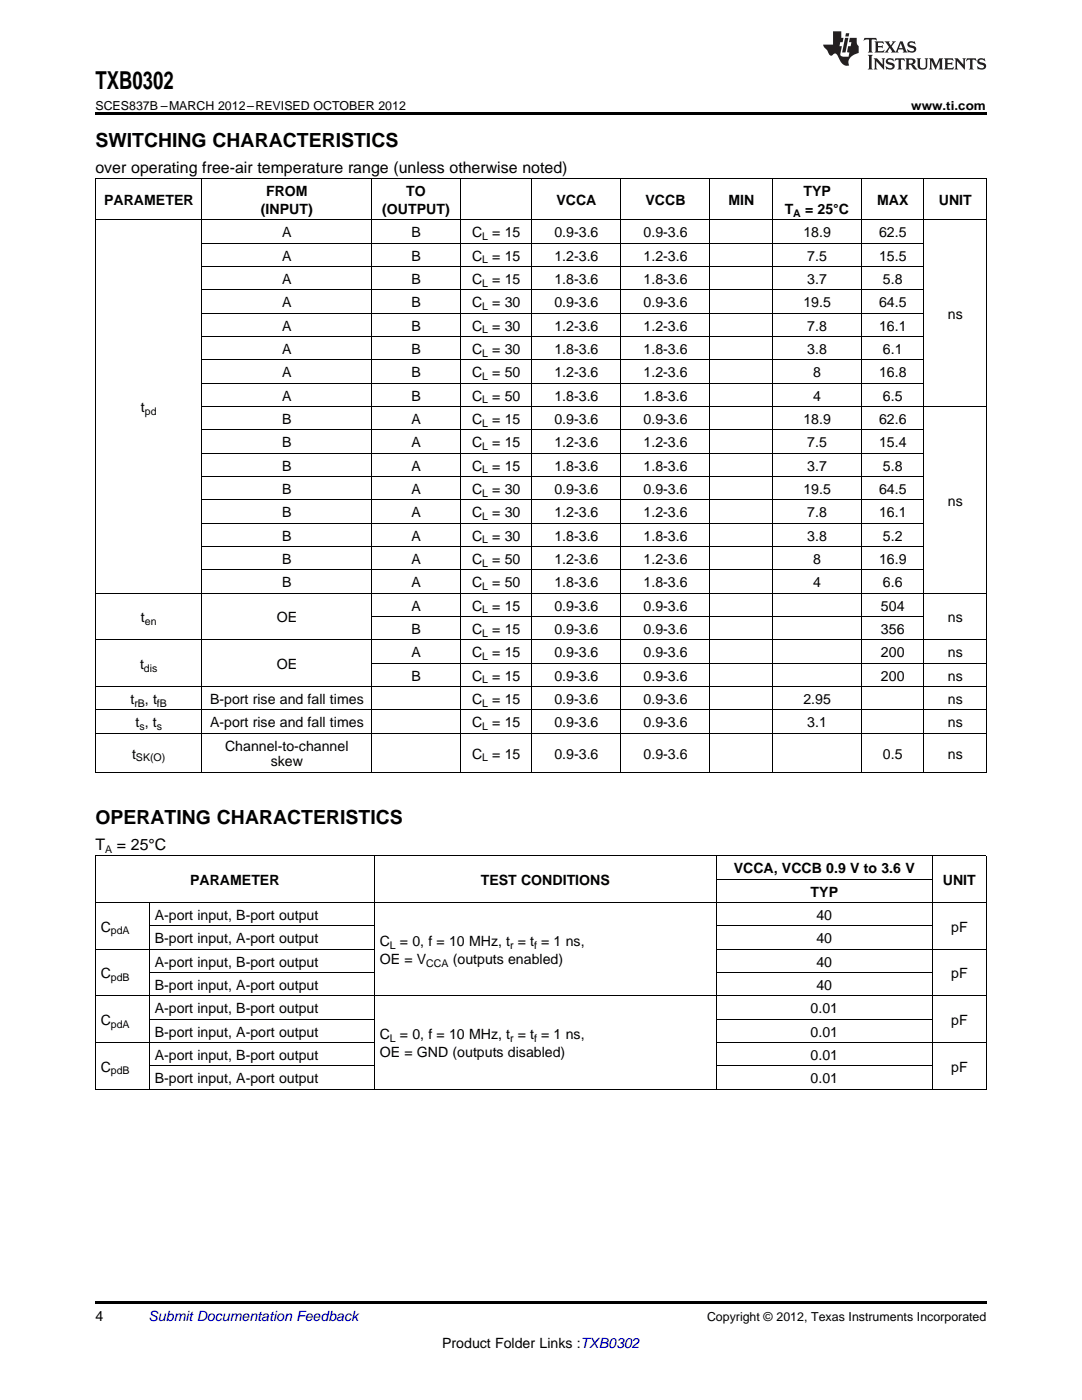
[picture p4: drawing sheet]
<svg xmlns="http://www.w3.org/2000/svg" width="216mm" height="279mm" viewBox="0 0 216 279" stroke-linecap="round" stroke-linejoin="round" font-family="sans-serif">
<defs><g id="words">
<text font-size="4.9" x="19" y="17.8">TXB0302</text>
<g font-size="3.9">
<text x="19" y="29.3">SWITCHING CHARACTERISTICS</text>
<text x="19" y="164.5">OPERATING CHARACTERISTICS</text>
</g>
<g font-size="3.2">
<text x="19" y="34.4">over operating free-air temperature range (unless otherwise noted)</text>
<text x="19" y="169.6">T</text>
<text x="23.3" y="169.6">= 25°C</text>
</g>
<g font-size="2.8">
<text x="20.8" y="40.9">PARAMETER</text>
<text x="53.1" y="39.1">FROM</text>
<text x="81.1" y="39.1">TO</text>
<text x="111" y="40.9">VCCA</text>
<text x="128.8" y="40.9">VCCB</text>
<text x="145.3" y="40.9">MIN</text>
<text x="160.3" y="39.1">TYP</text>
<text x="175" y="40.9">MAX</text>
<text x="187.3" y="40.9">UNIT</text>
<text x="52.1" y="42.7">(INPUT)</text>
<text x="56.3" y="47.3">A</text>
<text x="76.3" y="42.7">(OUTPUT)</text>
<text x="82.1" y="47.3">B</text>
<text x="94.2" y="47.3">C</text>
<text x="98.2" y="47.3">= 15</text>
<text x="110.6" y="47.3">0.9-3.6</text>
<text x="128.4" y="47.3">0.9-3.6</text>
<text x="156.6" y="42.7">T</text>
<text x="160.3" y="47.3">18.9</text>
<text x="160.7" y="42.7">= 25°C</text>
<text x="175.4" y="47.3">62.5</text>
<text x="56.3" y="52">A</text>
<text x="82.1" y="52">B</text>
<text x="94.2" y="52">C</text>
<text x="98.2" y="52">= 15</text>
<text x="110.6" y="52">1.2-3.6</text>
<text x="128.4" y="52">1.2-3.6</text>
<text x="161.1" y="52">7.5</text>
<text x="175.4" y="52">15.5</text>
<text x="56.3" y="56.7">A</text>
<text x="82.1" y="56.7">B</text>
<text x="94.2" y="56.7">C</text>
<text x="98.2" y="56.7">= 15</text>
<text x="110.6" y="56.7">1.8-3.6</text>
<text x="128.4" y="56.7">1.8-3.6</text>
<text x="161.1" y="56.7">3.7</text>
<text x="176.2" y="56.7">5.8</text>
<text x="56.3" y="61.3">A</text>
<text x="56.3" y="66">A</text>
<text x="82.1" y="61.3">B</text>
<text x="82.1" y="66">B</text>
<text x="94.2" y="61.3">C</text>
<text x="94.2" y="66">C</text>
<text x="98.2" y="61.3">= 30</text>
<text x="98.2" y="66">= 30</text>
<text x="110.6" y="61.3">0.9-3.6</text>
<text x="110.6" y="66">1.2-3.6</text>
<text x="128.4" y="61.3">0.9-3.6</text>
<text x="128.4" y="66">1.2-3.6</text>
<text x="160.3" y="61.3">19.5</text>
<text x="161.1" y="66">7.8</text>
<text x="175.4" y="61.3">64.5</text>
<text x="175.4" y="66">16.1</text>
<text x="189.1" y="63.6">ns</text>
<text x="56.3" y="70.6">A</text>
<text x="82.1" y="70.6">B</text>
<text x="94.2" y="70.6">C</text>
<text x="98.2" y="70.6">= 30</text>
<text x="110.6" y="70.6">1.8-3.6</text>
<text x="128.4" y="70.6">1.8-3.6</text>
<text x="161.1" y="70.6">3.8</text>
<text x="176.2" y="70.6">6.1</text>
<text x="56.3" y="75.3">A</text>
<text x="82.1" y="75.3">B</text>
<text x="94.2" y="75.3">C</text>
<text x="98.2" y="75.3">= 50</text>
<text x="110.6" y="75.3">1.2-3.6</text>
<text x="128.4" y="75.3">1.2-3.6</text>
<text x="162.2" y="75.3">8</text>
<text x="175.4" y="75.3">16.8</text>
<text x="28.1" y="82.3">t</text>
<text x="56.3" y="79.9">A</text>
<text x="82.1" y="79.9">B</text>
<text x="94.2" y="79.9">C</text>
<text x="98.2" y="79.9">= 50</text>
<text x="110.6" y="79.9">1.8-3.6</text>
<text x="128.4" y="79.9">1.8-3.6</text>
<text x="162.2" y="79.9">4</text>
<text x="176.2" y="79.9">6.5</text>
<text x="56.3" y="84.6">B</text>
<text x="56.3" y="89.3">B</text>
<text x="82.1" y="84.6">A</text>
<text x="82.1" y="89.3">A</text>
<text x="94.2" y="84.6">C</text>
<text x="94.2" y="89.3">C</text>
<text x="98.2" y="84.6">= 15</text>
<text x="98.2" y="89.3">= 15</text>
<text x="110.6" y="84.6">0.9-3.6</text>
<text x="110.6" y="89.3">1.2-3.6</text>
<text x="128.4" y="84.6">0.9-3.6</text>
<text x="128.4" y="89.3">1.2-3.6</text>
<text x="160.3" y="84.6">18.9</text>
<text x="161.1" y="89.3">7.5</text>
<text x="175.4" y="84.6">62.6</text>
<text x="175.4" y="89.3">15.4</text>
<text x="56.3" y="93.9">B</text>
<text x="82.1" y="93.9">A</text>
<text x="94.2" y="93.9">C</text>
<text x="98.2" y="93.9">= 15</text>
<text x="110.6" y="93.9">1.8-3.6</text>
<text x="128.4" y="93.9">1.8-3.6</text>
<text x="161.1" y="93.9">3.7</text>
<text x="176.2" y="93.9">5.8</text>
<text x="56.3" y="98.6">B</text>
<text x="82.1" y="98.6">A</text>
<text x="94.2" y="98.6">C</text>
<text x="98.2" y="98.6">= 30</text>
<text x="110.6" y="98.6">0.9-3.6</text>
<text x="128.4" y="98.6">0.9-3.6</text>
<text x="160.3" y="98.6">19.5</text>
<text x="175.4" y="98.6">64.5</text>
<text x="189.1" y="100.9">ns</text>
<text x="56.3" y="103.2">B</text>
<text x="56.3" y="107.9">B</text>
<text x="82.1" y="103.2">A</text>
<text x="82.1" y="107.9">A</text>
<text x="94.2" y="103.2">C</text>
<text x="94.2" y="107.9">C</text>
<text x="98.2" y="103.2">= 30</text>
<text x="98.2" y="107.9">= 30</text>
<text x="110.6" y="103.2">1.2-3.6</text>
<text x="110.6" y="107.9">1.8-3.6</text>
<text x="128.4" y="103.2">1.2-3.6</text>
<text x="128.4" y="107.9">1.8-3.6</text>
<text x="161.1" y="103.2">7.8</text>
<text x="161.1" y="107.9">3.8</text>
<text x="175.4" y="103.2">16.1</text>
<text x="176.2" y="107.9">5.2</text>
<text x="56.3" y="112.5">B</text>
<text x="82.1" y="112.5">A</text>
<text x="94.2" y="112.5">C</text>
<text x="98.2" y="112.5">= 50</text>
<text x="110.6" y="112.5">1.2-3.6</text>
<text x="128.4" y="112.5">1.2-3.6</text>
<text x="162.2" y="112.5">8</text>
<text x="175.4" y="112.5">16.9</text>
<text x="56.3" y="117.2">B</text>
<text x="82.1" y="117.2">A</text>
<text x="94.2" y="117.2">C</text>
<text x="98.2" y="117.2">= 50</text>
<text x="110.6" y="117.2">1.8-3.6</text>
<text x="128.4" y="117.2">1.8-3.6</text>
<text x="162.2" y="117.2">4</text>
<text x="176.2" y="117.2">6.6</text>
<text x="28.1" y="124.2">t</text>
<text x="55.2" y="124.2">OE</text>
<text x="82.1" y="121.8">A</text>
<text x="94.2" y="121.8">C</text>
<text x="98.2" y="121.8">= 15</text>
<text x="110.6" y="121.8">0.9-3.6</text>
<text x="128.4" y="121.8">0.9-3.6</text>
<text x="175.8" y="121.8">504</text>
<text x="189.1" y="124.2">ns</text>
<text x="82.1" y="126.5">B</text>
<text x="82.1" y="131.2">A</text>
<text x="94.2" y="126.5">C</text>
<text x="94.2" y="131.2">C</text>
<text x="98.2" y="126.5">= 15</text>
<text x="98.2" y="131.2">= 15</text>
<text x="110.6" y="126.5">0.9-3.6</text>
<text x="110.6" y="131.2">0.9-3.6</text>
<text x="128.4" y="126.5">0.9-3.6</text>
<text x="128.4" y="131.2">0.9-3.6</text>
<text x="175.8" y="126.5">356</text>
<text x="175.8" y="131.2">200</text>
<text x="189.1" y="131.2">ns</text>
<text x="27.9" y="133.5">t</text>
<text x="55.2" y="133.5">OE</text>
<text x="82.1" y="135.8">B</text>
<text x="94.2" y="135.8">C</text>
<text x="98.2" y="135.8">= 15</text>
<text x="110.6" y="135.8">0.9-3.6</text>
<text x="128.4" y="135.8">0.9-3.6</text>
<text x="175.8" y="135.8">200</text>
<text x="189.1" y="135.8">ns</text>
<text x="26" y="140.5">t</text>
<text x="28.9" y="140.5">, t</text>
<text x="41.9" y="140.5">B-port rise and fall times</text>
<text x="94.2" y="140.5">C</text>
<text x="98.2" y="140.5">= 15</text>
<text x="110.6" y="140.5">0.9-3.6</text>
<text x="128.4" y="140.5">0.9-3.6</text>
<text x="160.3" y="140.5">2.95</text>
<text x="189.1" y="140.5">ns</text>
<text x="27.1" y="145.1">t , t</text>
<text x="41.9" y="145.1">A-port rise and fall times</text>
<text x="44.9" y="149.8">Channel-to-channel</text>
<text x="94.2" y="145.1">C</text>
<text x="98.2" y="145.1">= 15</text>
<text x="110.6" y="145.1">0.9-3.6</text>
<text x="128.4" y="145.1">0.9-3.6</text>
<text x="161.1" y="145.1">3.1</text>
<text x="189.1" y="145.1">ns</text>
<text x="26.4" y="151.4">t</text>
<text x="54" y="153">skew</text>
<text x="94.2" y="151.4">C</text>
<text x="98.2" y="151.4">= 15</text>
<text x="110.6" y="151.4">0.9-3.6</text>
<text x="128.4" y="151.4">0.9-3.6</text>
<text x="176.2" y="151.4">0.5</text>
<text x="189.1" y="151.4">ns</text>
<text x="37.9" y="176.6">PARAMETER</text>
<text x="95.9" y="176.6">TEST CONDITIONS</text>
<text x="146.4" y="174.3">VCCA, VCCB 0.9 V to 3.6 V</text>
<text x="161.7" y="178.9">TYP</text>
<text x="188.1" y="176.6">UNIT</text>
<text x="20.1" y="185.9">C</text>
<text x="30.9" y="183.6">A-port input, B-port output</text>
<text x="162.9" y="183.6">40</text>
<text x="189.8" y="185.9">pF</text>
<text x="30.9" y="188.2">B-port input, A-port output</text>
<text x="75.8" y="188.8">C</text>
<text x="79.8" y="188.8">= 0, f = 10 MHz, t = t = 1 ns,</text>
<text x="162.9" y="188.2">40</text>
<text x="20.1" y="195.2">C</text>
<text x="30.9" y="192.9">A-port input, B-port output</text>
<text x="30.9" y="197.6">B-port input, A-port output</text>
<text x="75.8" y="192.4">OE = V</text>
<text x="90.3" y="192.4">(outputs enabled)</text>
<text x="162.9" y="192.9">40</text>
<text x="162.9" y="197.6">40</text>
<text x="189.8" y="195.2">pF</text>
<text x="30.9" y="202.2">A-port input, B-port output</text>
<text x="161.7" y="202.2">0.01</text>
<text x="20.1" y="204.5">C</text>
<text x="30.9" y="206.9">B-port input, A-port output</text>
<text x="75.8" y="207.4">C</text>
<text x="79.8" y="207.4">= 0, f = 10 MHz, t = t = 1 ns,</text>
<text x="161.7" y="206.9">0.01</text>
<text x="189.8" y="204.5">pF</text>
<text x="20.1" y="213.9">C</text>
<text x="30.9" y="211.5">A-port input, B-port output</text>
<text x="75.8" y="211">OE = GND (outputs disabled)</text>
<text x="161.7" y="211.5">0.01</text>
<text x="189.8" y="213.9">pF</text>
<text x="30.9" y="216.2">B-port input, A-port output</text>
<text x="161.7" y="216.2">0.01</text>
<text x="19" y="263.6">4</text>
<text x="88.2" y="269">Product Folder Links :TXB0302</text>
</g>
<text font-size="2.8" fill="#0000c8" x="29.6" y="263.6">Submit Documentation Feedback</text>
<g font-size="2.5">
<text x="19" y="21.9">SCES837B –MARCH 2012–REVISED OCTOBER 2012</text>
<text x="181.8" y="21.9">www.ti.com</text>
<text x="141.1" y="263.6">Copyright © 2012, Texas Instruments Incorporated</text>
</g>
<g font-size="2.1">
<text x="96.2" y="47.9">L</text>
<text x="158.3" y="43.3">A</text>
<text x="96.2" y="52.6">L</text>
<text x="96.2" y="57.2">L</text>
<text x="96.2" y="61.9">L</text>
<text x="96.2" y="66.5">L</text>
<text x="96.2" y="71.2">L</text>
<text x="96.2" y="75.8">L</text>
<text x="28.9" y="82.8">pd</text>
<text x="96.2" y="80.5">L</text>
<text x="96.2" y="85.2">L</text>
<text x="96.2" y="89.8">L</text>
<text x="96.2" y="94.5">L</text>
<text x="96.2" y="99.1">L</text>
<text x="96.2" y="103.8">L</text>
<text x="96.2" y="108.4">L</text>
<text x="96.2" y="113.1">L</text>
<text x="96.2" y="117.8">L</text>
<text x="28.9" y="124.7">en</text>
<text x="96.2" y="122.4">L</text>
<text x="96.2" y="127.1">L</text>
<text x="96.2" y="131.7">L</text>
<text x="28.7" y="134.1">dis</text>
<text x="96.2" y="136.4">L</text>
<text x="26.8" y="141">rB</text>
<text x="31.3" y="141">fB</text>
<text x="96.2" y="141">L</text>
<text x="27.8" y="145.7">s</text>
<text x="31.3" y="145.7">s</text>
<text x="96.2" y="145.7">L</text>
<text x="27.1" y="151.9">SK(O)</text>
<text x="96.2" y="151.9">L</text>
<text x="21" y="170.3">A</text>
<text x="22.1" y="186.5">pdA</text>
<text x="77.8" y="189.3">L</text>
<text x="101.8" y="189.3">r</text>
<text x="106.6" y="189.3">f</text>
<text x="22.1" y="195.8">pdB</text>
<text x="85.1" y="192.9">CCA</text>
<text x="22.1" y="205.1">pdA</text>
<text x="77.8" y="208">L</text>
<text x="101.8" y="208">r</text>
<text x="106.6" y="208">f</text>
<text x="22.1" y="214.4">pdB</text>
</g>
</g></defs>
<g fill="#231f20">
<path d="M172.5 7.6l-.1 .5 .4-.2h.6v.1v2.1l-.2 .4h.9l-.2-.4v-2.1l.1-.1h.5l.5 .2-.2-.5zM174.5 8.3l.2 .3v1.5l-.2 .4h1.8l.2-.6a1.04 1.04 0 0 1-1.3 .2v-.7h.6l.3 .2v-.6l-.3 .2h-.6v-.6l.8-.1 .4 .3-.2-.5zM176.5 8.3l.9 1.1-.9 1.1h.8l-.2-.2 .4-.7 .5 .7-.2 .2h1.5l-.2-.2 .2-.4h.9l.1 .4-.2 .2h1l-.3-.3-.7-1.9h-.5l-.9 2-.8-1 .9-1h-.8l.1 .3-.4 .5-.3-.6 .1-.2zM179.7 8.6l.4 1h-.7zM181.3 8.4a.63 .63 0 0 0-.2 .7 .63 .63 0 0 0 .6 .4l.6 .2 .1 .2a.75 .75 0 0 1-.7 .4 .75 .75 0 0 1-.6-.5l.1 .7 .1-.1a1.11 1.11 0 0 0 1.5-.6 1.13 1.13 0 0 0-1.2-.8l-.1-.4a1.04 1.04 0 0 1 1.2 .2l-.2-.5-.2 .1-.4-.2zM173.2 10.9l.2 .4v2.2l-.2 .4h1l-.3-.4v-2.2l.3-.4zM174.3 11.6l.3 .4v1.5l-.3 .4h.8l-.2-.4v-1.3l1.5 1.7v-1.9l.2-.4h-.7l.2 .4v.9l-1.1-1.3zM177 11.8a.62 .62 0 0 0-.2 .7 .62 .62 0 0 0 .6 .4l.6 .1 .1 .3a.76 .76 0 0 1-.7 .3 .76 .76 0 0 1-.7-.4l.2 .7 .1-.1a1.11 1.11 0 0 0 1.5-.6 1.13 1.13 0 0 0-1.2-.8l-.1-.4a1.04 1.04 0 0 1 1.2 .2l-.2-.6-.2 .1-.5-.1zM178.7 11.6l-.2 .6a.61 .61 0 0 1 .8-.3v1.6l-.2 .4h.9l-.2-.4v-1.6a.63 .63 0 0 1 .7 .3l-.1-.6zM180.6 11.6l.3 .4v1.5l-.3 .4h1l-.2-.2-.1-.8 .6 .2a.76 .76 0 0 0 1.2 .7l-1-1a.58 .58 0 0 0 .6-.5 .58 .58 0 0 0-.5-.6zM181.4 11.9h.1a.45 .45 0 0 1 .5 .1 .45 .45 0 0 1 .1 .5l-.8 .2zM182.9 11.6l.2 .2a2.17 2.17 0 0 0 .3 1.9 .99 .99 0 0 0 1.6-.6v-1.1l.2-.4h-.7l.2 .2a1.92 1.92 0 0 1-.2 1.8 .6 .6 0 0 1-.9-.5v-1.1l.2-.4zM185.4 11.6l.2 .4v1.5l-.2 .4h.7l-.2-.4v-1.4l.8 1.8 .8-1.8v1.4l-.2 .4h.9l-.2-.4v-1.5l.2-.4h-.8l-.6 1.5-.6-1.5zM188.4 11.6l.2 .4v1.5l-.2 .4h1.8l.1-.6a1.04 1.04 0 0 1-1.2 .1v-.6h.5l.4 .2v-.6l-.4 .2h-.5v-.7h.8l.3 .3-.1-.6zM190.5 11.6l.2 .4v1.5l-.2 .4h.7l-.2-.4v-1.3l1.5 1.7v-1.9l.2-.4h-.7l.2 .4v.9l-1.1-1.3zM192.9 11.6l-.1 .6a.61 .61 0 0 1 .7-.3l.1 1.6-.3 .4h1l-.3-.4 .1-1.6a.63 .63 0 0 1 .7 .3l-.1-.6zM195.2 11.8a.62 .62 0 0 0-.2 .7 .62 .62 0 0 0 .6 .4l.6 .1 .1 .3a.76 .76 0 0 1-.7 .3 .76 .76 0 0 1-.6-.4l.1 .7 .1-.1a1.11 1.11 0 0 0 1.6-.6 1.13 1.13 0 0 0-1.3-.8l-.1-.4a1.04 1.04 0 0 1 1.2 .2l-.1-.6-.2 .1-.5-.1z"/>
<path d="M166.2 6.3v2.6h-1.9v.4l.8 .9a.91 .91 0 0 0 1 .8 .56 .56 0 0 1 .5-.3 .56 .56 0 0 1 .5 .3l.4 .8a1.53 1.53 0 0 0 1.9 1.2 1.54 1.54 0 0 1 1-2.1l.9-.3v-1.4a1.52 1.52 0 0 1-.4-1.6h-1.3l-.2 .8h.5l-.2 .8h-.5l-.1 1v.2l.4 .1-.2 .8a1.93 1.93 0 0 1-1.6-.3l.3-1.8h-.5l.2-.8h.4l.2-.8h-.4v-1.3zM168.6 7.6l-.6 2.9h.7l.6-2.9zM168.8 6.6l-.1 .7h.6l.2-.7z"/>
</g>
<path d="M19 22.5h177.8v.5h-177.8zM19 259.7h177.8v.5h-177.8z" fill="#000"/>
<g fill="none" stroke="#000" stroke-width=".2">
<path d="M19 35.6h177.8M19.1 35.7v118.5M40.3 35.7v118.5M74.1 35.7v118.5M91.9 35.7v118.5M106.1 35.7v118.5M123.9 35.7v118.5M141.7 35.7v118.5M154.1 35.7v118.5M171.9 35.7v118.5M184.3 35.7v118.5M196.8 35.7v118.5"/>
<path d="M19 43.9h177.8M40.4 57.9h144M40.4 53.2h144M40.4 48.6h144M40.4 76.5h144M40.4 71.8h144M40.4 67.2h144M40.4 62.5h144M40.4 99.8h144M40.4 95.1h144M40.4 90.5h144M40.4 85.8h144"/>
<path d="M40.4 81.2h156.4M19 118.4h177.8M40.4 113.8h144M40.4 109.1h144M40.4 104.4h144M19 137h177.8M19 127.7h177.8M74.2 132.4h122.6M74.2 123.1h110.2M19 154.2h177.8M19 146.3h177.8M19 141.7h177.8"/>
<path d="M19 170.8h177.8M19.1 170.9v46.6M74.7 170.9v46.6M142.9 170.9v46.6M142.9 175.5h43.1M186 170.9v46.6M196.8 170.9v46.6M19 198.8h177.8M19 189.5h55.7M19 180.1h177.8M29.8 180.2v37.3M29.8 194.1h44.9"/>
<path d="M29.8 184.8h44.9M142.9 194.1h43.1M142.9 189.5h53.9M142.9 184.8h43.1M19 217.4h177.8M19 208.1h55.7M29.8 212.7h44.9M29.8 203.4h44.9M142.9 212.7h43.1M142.9 208.1h53.9M142.9 203.4h43.1"/>
</g>
<use href="#words"/>
</svg>
